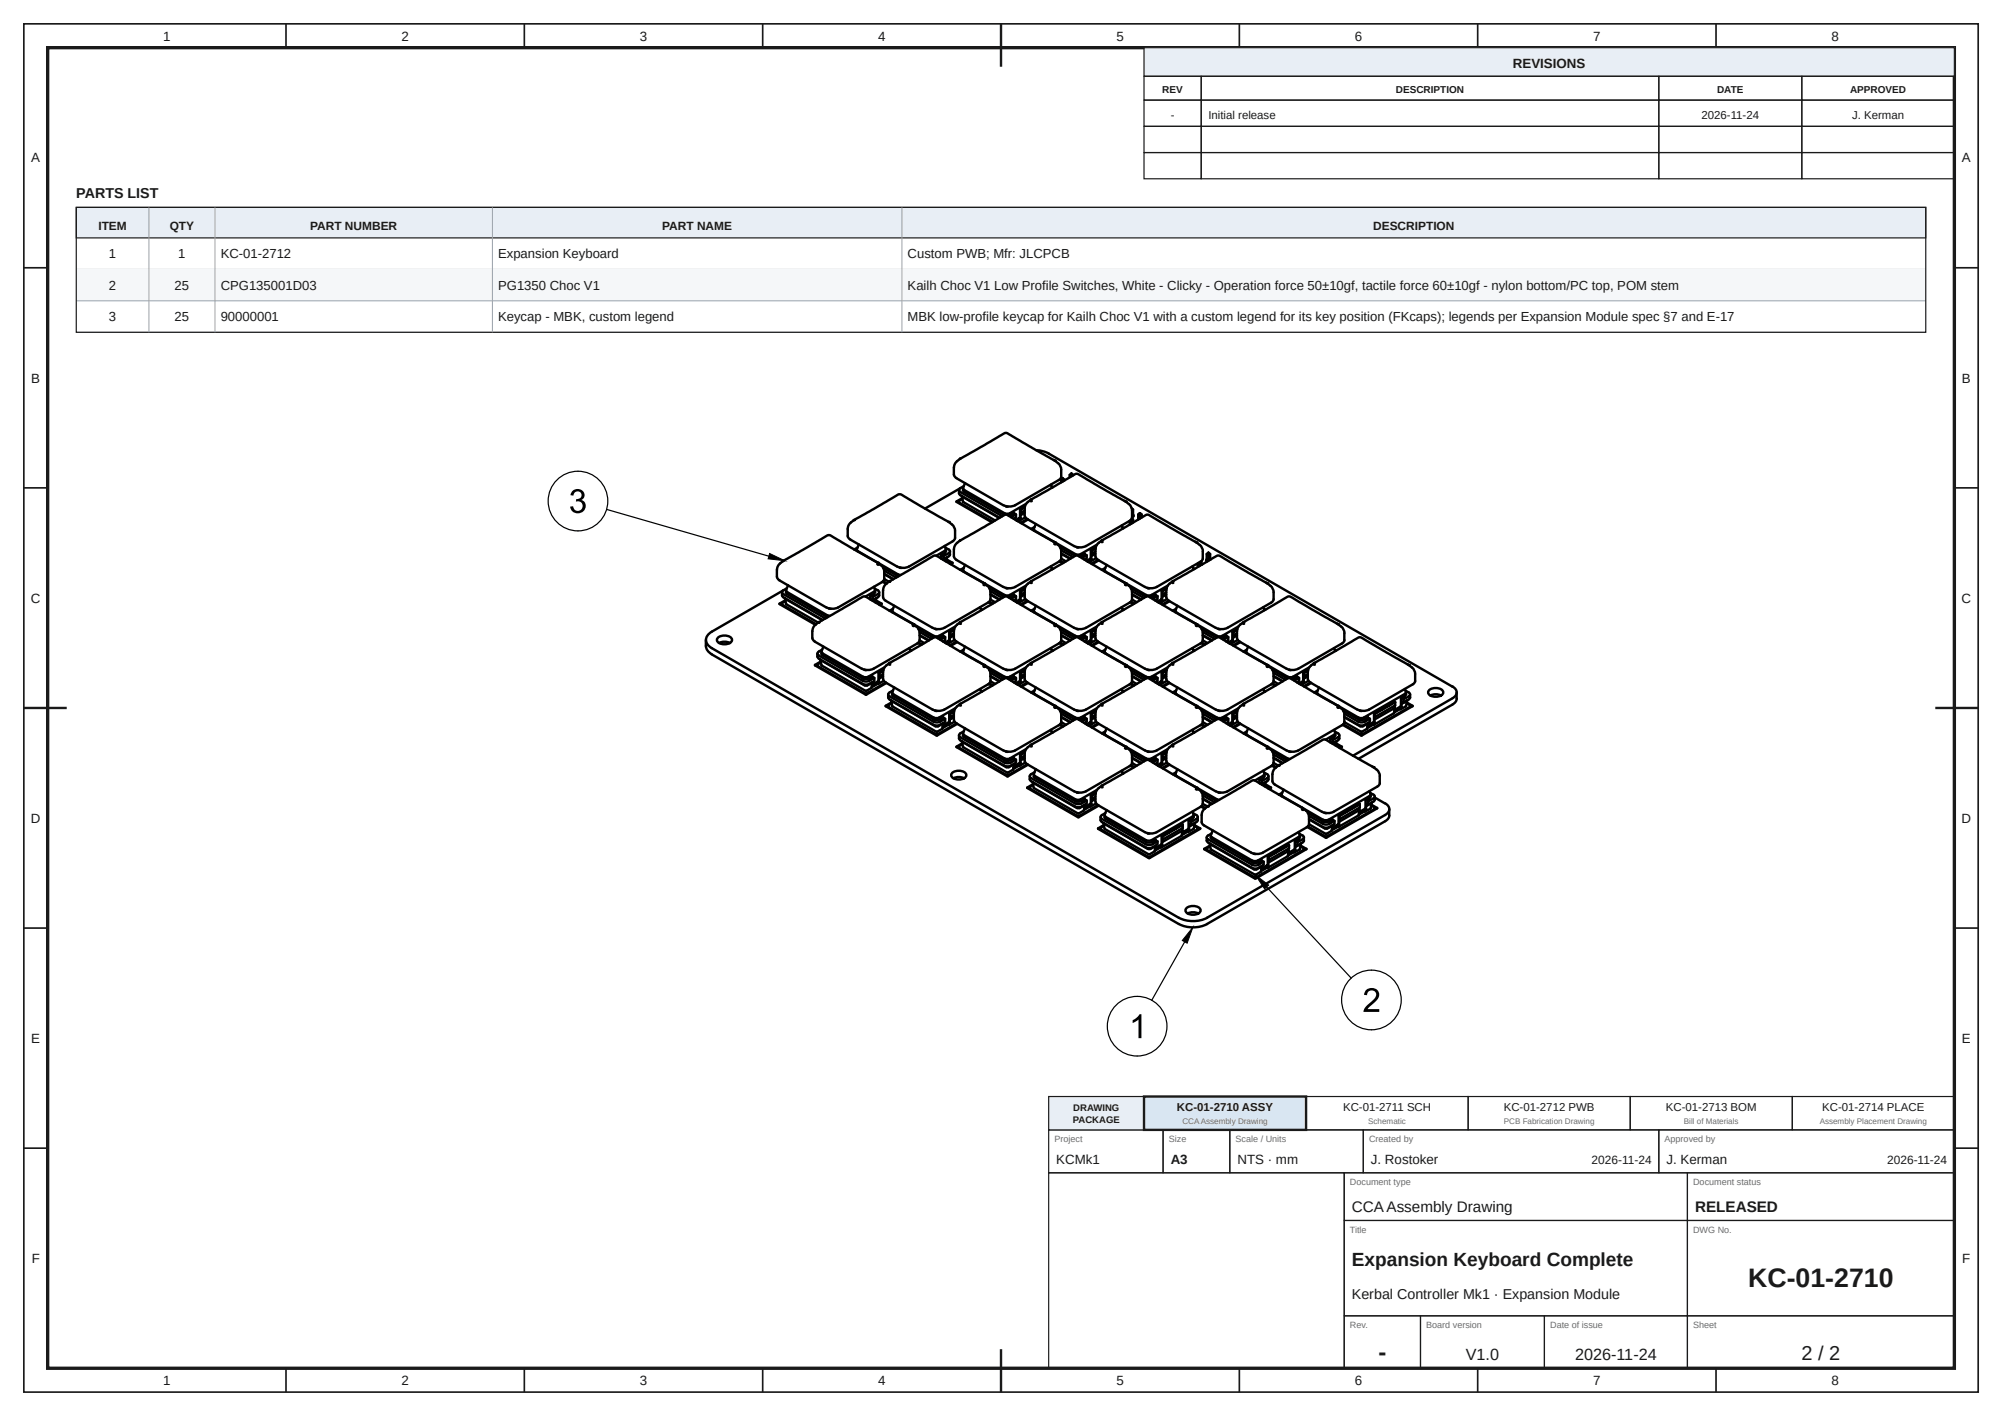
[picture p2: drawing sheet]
<svg xmlns="http://www.w3.org/2000/svg" width="420mm" height="297mm" viewBox="0 0 420 297" stroke-linecap="round" stroke-linejoin="round" font-family="sans-serif">
<defs><g id="words">
<text font-size="5.6" fill="#1a1a1a" x="366.7" y="270">KC-01-2710</text>
<text font-size="5" fill="#1a1a1a" x="289.2" y="285.2">-</text>
<text font-size="4.2" fill="#1a1a1a" x="377.9" y="285.2">2 / 2</text>
<text font-size="4" fill="#1a1a1a" x="283.6" y="265.5">Expansion Keyboard Complete</text>
<g font-size="3.4" fill="#1a1a1a">
<text x="307.5" y="285.2">V1.0</text>
<text x="330.4" y="285.2">2026-11-24</text>
</g>
<g font-size="3.2" fill="#1a1a1a">
<text x="283.6" y="254.2">CCAAssembly Drawing</text>
<text x="355.6" y="254.2">RELEASED</text>
</g>
<g font-size="3" fill="#1a1a1a">
<text x="16" y="41.5">PARTS LIST</text>
<text x="283.6" y="272.5">Kerbal Controller Mk1 · Expansion Module</text>
</g>
<g font-size="2.8" fill="#1a1a1a">
<text x="34.2" y="8.6">1</text>
<text x="84.2" y="8.6">2</text>
<text x="134.2" y="8.6">3</text>
<text x="184.2" y="8.6">4</text>
<text x="234.2" y="8.6">5</text>
<text x="284.2" y="8.6">6</text>
<text x="334.2" y="8.6">7</text>
<text x="384.2" y="8.6">8</text>
<text x="317.4" y="14.3">REVISIONS</text>
<text x="6.6" y="34.1">A</text>
<text x="411.6" y="34.1">A</text>
<text x="6.6" y="80.2">B</text>
<text x="411.6" y="80.2">B</text>
<text x="6.5" y="126.4">C</text>
<text x="411.5" y="126.4">C</text>
<text x="6.5" y="172.6">D</text>
<text x="411.5" y="172.6">D</text>
<text x="6.6" y="218.7">E</text>
<text x="411.6" y="218.7">E</text>
<text x="221.6" y="244.2">KCMk1</text>
<text x="245.6" y="244.2">A3</text>
<text x="259.6" y="244.2">NTS · mm</text>
<text x="287.6" y="244.2">J. Rostoker</text>
<text x="349.6" y="244.2">J. Kerman</text>
<text x="6.6" y="264.9">F</text>
<text x="411.6" y="264.9">F</text>
<text x="34.2" y="290.6">1</text>
<text x="84.2" y="290.6">2</text>
<text x="134.2" y="290.6">3</text>
<text x="184.2" y="290.6">4</text>
<text x="234.2" y="290.6">5</text>
<text x="284.2" y="290.6">6</text>
<text x="334.2" y="290.6">7</text>
<text x="384.2" y="290.6">8</text>
</g>
<g font-size="2.7" fill="#1a1a1a">
<text x="22.9" y="54.2">1</text>
<text x="37.4" y="54.2">1</text>
<text x="46.3" y="54.2">KC-01-2712</text>
<text x="104.5" y="54.2">Expansion Keyboard</text>
<text x="190.4" y="54.2">Custom PWB; Mfr: JLCPCB</text>
<text x="22.9" y="60.8">2</text>
<text x="36.6" y="60.8">25</text>
<text x="46.3" y="60.8">CPG135001D03</text>
<text x="104.5" y="60.8">PG1350 Choc V1</text>
<text x="190.4" y="60.8">Kailh Choc V1 Low Profile Switches, White - Clicky - Operation force 50±10gf, tactile force 60±10gf - nylon bottom/PC top, POM stem</text>
<text x="22.9" y="67.4">3</text>
<text x="36.6" y="67.4">25</text>
<text x="46.3" y="67.4">90000001</text>
<text x="104.5" y="67.4">Keycap - MBK, custom legend</text>
<text x="190.4" y="67.4">MBK low-profile keycap for Kailh Choc V1 with a custom legend for its key position (FKcaps); legends per Expansion Module spec §7 and E-17</text>
</g>
<g font-size="2.5" fill="#1a1a1a">
<text x="20.6" y="48.3">ITEM</text>
<text x="35.6" y="48.3">QTY</text>
<text x="65.1" y="48.3">PART NUMBER</text>
<text x="138.9" y="48.3">PART NAME</text>
<text x="288.1" y="48.3">DESCRIPTION</text>
<text x="333.9" y="244.2">2026-11-24</text>
<text x="395.9" y="244.2">2026-11-24</text>
</g>
<g font-size="2.4" fill="#1a1a1a">
<text x="245.6" y="24.9">-</text>
<text x="253.5" y="24.9">Initial release</text>
<text x="357" y="24.9">2026-11-24</text>
<text x="388.5" y="24.9">J. Kerman</text>
<text x="246.9" y="233">KC-01-2710 ASSY</text>
<text x="281.8" y="233">KC-01-2711 SCH</text>
<text x="315.5" y="233">KC-01-2712 PWB</text>
<text x="349.5" y="233">KC-01-2713 BOM</text>
<text x="382.3" y="233">KC-01-2714 PLACE</text>
</g>
<g font-size="2.1" fill="#1a1a1a">
<text x="243.8" y="19.6">REV</text>
<text x="292.8" y="19.6">DESCRIPTION</text>
<text x="360.2" y="19.6">DATE</text>
<text x="388.1" y="19.6">APPROVED</text>
</g>
<g font-size="2" fill="#1a1a1a">
<text x="225.2" y="233">DRAWING</text>
<text x="225.1" y="235.6">PACKAGE</text>
</g>
<g font-size="1.9" fill="#6b6b6b">
<text x="221.2" y="239.6">Project</text>
<text x="245.2" y="239.6">Size</text>
<text x="259.2" y="239.6">Scale / Units</text>
<text x="287.2" y="239.6">Created by</text>
<text x="349.2" y="239.6">Approved by</text>
<text x="283.2" y="248.6">Document type</text>
<text x="355.2" y="248.6">Document status</text>
<text x="283.2" y="258.6">Title</text>
<text x="355.2" y="258.6">DWG No.</text>
<text x="283.2" y="278.6">Rev.</text>
<text x="299.2" y="278.6">Board version</text>
<text x="325.2" y="278.6">Date of issue</text>
<text x="355.2" y="278.6">Sheet</text>
</g>
<g font-size="1.7" fill="#6b6b6b">
<text x="248" y="235.7">CCAAssembly Drawing</text>
<text x="287" y="235.7">Schematic</text>
<text x="315.5" y="235.7">PCB Fabrication Drawing</text>
<text x="353.2" y="235.7">Bill of Materials</text>
<text x="381.7" y="235.7">Assembly Placement Drawing</text>
</g>
</g></defs>
<g fill="none" stroke="#1a1a1a" stroke-width=".35">
<path d="M5 5h410v287h-410zM60 5v5M110 5v5M160 5v5M210 5v5M260 5v5M310 5v5M360 5v5M5 56.2h5M410 56.2h5M5 102.3h5M410 102.3h5"/>
<path d="M5 148.5h5M410 148.5h5M5 194.7h5M410 194.7h5M5 240.8h5M410 240.8h5M60 287v5M110 287v5M160 287v5M210 287v5M260 287v5M310 287v5"/>
<path d="M360 287v5"/>
</g>
<path d="M10 10h400v277h-400z" fill="none" stroke="#1a1a1a" stroke-width=".7" stroke-linecap="butt"/>
<path d="M210 5v9M5 148.5h9M406 148.5h9M210 283v9" fill="none" stroke="#1a1a1a" stroke-width=".5"/>
<path d="M240 10h170v6h-170z" fill="#e8eef5"/>
<g fill="none" stroke="#1a1a1a" stroke-width=".25">
<path d="M240 10h170v6h-170zM240 16h12v5h-12zM252 16h96v5h-96zM348 16h30v5h-30zM378 16h32v5h-32zM240 21h12v5.5h-12zM240 26.5h12v5.5h-12zM240 32h12v5.5h-12zM252 21h96v5.5h-96zM252 26.5h96v5.5h-96zM252 32h96v5.5h-96zM348 21h30v5.5h-30z"/>
<path d="M348 26.5h30v5.5h-30zM348 32h30v5.5h-30zM378 21h32v5.5h-32zM378 26.5h32v5.5h-32zM378 32h32v5.5h-32zM220 237h24v9h-24zM244 237h14v9h-14zM258 237h28v9h-28zM286 237h62v9h-62zM348 237h62v9h-62zM220 246h62v41h-62zM282 246h72v10h-72z"/>
<path d="M282 256h72v20h-72zM354 246h56v10h-56zM354 256h56v20h-56zM282 276h16v11h-16zM298 276h26v11h-26zM324 276h30v11h-30zM354 276h56v11h-56z"/>
</g>
<path d="M220 230h20v7h-20z" fill="#e8eef5"/>
<path d="M220 230h20v7h-20z" fill="none" stroke="#1a1a1a" stroke-width=".25"/>
<path d="M240 230h34v7h-34z" fill="#d9e6f2"/>
<path d="M240 230h34v7h-34z" fill="none" stroke="#1a1a1a" stroke-width=".5"/>
<path d="M274 230h34v7h-34zM308 230h34v7h-34zM342 230h34v7h-34zM376 230h34v7h-34z" fill="none" stroke="#1a1a1a" stroke-width=".25"/>
<path d="M16 43.5h388v6.4h-388z" fill="#e8eef5"/>
<path d="M16 43.5h388v6.4h-388z" fill="none" stroke="#1a1a1a" stroke-width=".25"/>
<path d="M16 56.5h388" fill="none" stroke="#9aa3ad" stroke-width=".21"/>
<path d="M16 56.5h388v6.6h-388z" fill="#f5f7f9"/>
<path d="M31.2 43.5v26.2M45.1 43.5v26.2M103.3 43.5v26.2M189.2 43.5v26.2M16 63.1h388M16 69.7h388" fill="none" stroke="#9aa3ad" stroke-width=".21"/>
<path d="M16 43.5h388v26.2h-388z" fill="none" stroke="#1a1a1a" stroke-width=".25"/>
<g fill="#000">
<path d="M120.2 102.9a1.38 1.38 0 0 1 1.8-.1 1.38 1.38 0 0 1 .3 1.8l-.4 .3a1.49 1.49 0 0 1 .9 1.9 1.49 1.49 0 0 1-1.9 .9l-.6-.2-.5-.7-.2-.5 .6-.1a1.01 1.01 0 0 0 1.2 .9 1.01 1.01 0 0 0 .8-1.3 1.01 1.01 0 0 0-1.4-.6l.1-.5a.86 .86 0 0 0 1.1-.7 .86 .86 0 0 0-.9-1 .86 .86 0 0 0-.8 1l-.6-.1zM161.5 116.1l3.2 1.5-3.6-.4zM250.3 194.5l-1.3 3.3-1-.5zM263.3 183.5l2.8 2.1-.8 .9zM237.6 214l.9-.6 .6-.7h.4v5.1h-.7v-4l-1.2 .8zM286.6 207.6a1.55 1.55 0 0 1 2-.2 1.55 1.55 0 0 1 .6 1.8l-.6 .8-1.7 1.7h2.4v.6h-3.3a3.3 3.3 0 0 1 1.7-2.2 1.48 1.48 0 0 0 .7-2.1 .99 .99 0 0 0-1-.2 .99 .99 0 0 0-.6 .9h-.6l.1-.6z"/>
<circle cx="201.5" cy="96.2" r=".25"/>
<circle cx="221.2" cy="96.6" r=".25"/>
<circle cx="221.3" cy="96.6" r=".25"/>
<circle cx="164.4" cy="117.6" r=".25"/>
<circle cx="179.2" cy="109.1" r=".25"/>
<circle cx="179.2" cy="109" r=".25"/>
<circle cx="184" cy="118.4" r=".25"/>
<circle cx="184.1" cy="118" r=".25"/>
<circle cx="184.2" cy="118.1" r=".25"/>
<circle cx="184.2" cy="118.4" r=".25"/>
<circle cx="199" cy="109.5" r=".25"/>
<circle cx="201.5" cy="113.3" r=".25"/>
<circle cx="216.2" cy="105.1" r=".25"/>
<circle cx="216.3" cy="104.8" r=".25"/>
<circle cx="216.4" cy="104.8" r=".25"/>
<circle cx="221.2" cy="114.1" r=".25"/>
<circle cx="221.2" cy="113.7" r=".25"/>
<circle cx="221.3" cy="113.8" r=".25"/>
<circle cx="221.3" cy="114.2" r=".25"/>
<circle cx="231.1" cy="113.7" r=".25"/>
<circle cx="231.1" cy="113.4" r=".25"/>
<circle cx="231.2" cy="113.3" r=".25"/>
<circle cx="236.1" cy="105.2" r=".25"/>
<circle cx="236.2" cy="105.2" r=".25"/>
<circle cx="251" cy="113.7" r=".25"/>
<circle cx="251" cy="113.8" r=".25"/>
<circle cx="171.7" cy="130.6" r=".25"/>
<circle cx="171.7" cy="130.5" r=".25"/>
<circle cx="171.8" cy="130.5" r=".25"/>
<circle cx="186.5" cy="122" r=".25"/>
<circle cx="186.5" cy="139.4" r=".25"/>
<circle cx="186.6" cy="139.1" r=".25"/>
<circle cx="186.6" cy="121.9" r=".25"/>
<circle cx="186.7" cy="139" r=".25"/>
<circle cx="191.5" cy="131.2" r=".25"/>
<circle cx="191.5" cy="130.9" r=".25"/>
<circle cx="191.6" cy="131.3" r=".25"/>
<circle cx="191.6" cy="130.9" r=".25"/>
<circle cx="201.4" cy="130.8" r=".25"/>
<circle cx="201.5" cy="130.5" r=".25"/>
<circle cx="206.3" cy="139.8" r=".25"/>
<circle cx="206.3" cy="122.7" r=".25"/>
<circle cx="206.4" cy="122.3" r=".25"/>
<circle cx="206.4" cy="139.4" r=".25"/>
<circle cx="206.5" cy="139.9" r=".25"/>
<circle cx="206.5" cy="122.7" r=".25"/>
<circle cx="206.5" cy="122.4" r=".25"/>
<circle cx="206.5" cy="139.5" r=".25"/>
<circle cx="216.2" cy="139.4" r=".25"/>
<circle cx="216.2" cy="122.3" r=".25"/>
<circle cx="216.3" cy="139.1" r=".25"/>
<circle cx="216.3" cy="121.9" r=".25"/>
<circle cx="216.4" cy="139" r=".25"/>
<circle cx="221.2" cy="131.2" r=".25"/>
<circle cx="221.2" cy="130.9" r=".25"/>
<circle cx="221.3" cy="131.3" r=".25"/>
<circle cx="221.3" cy="130.9" r=".25"/>
<circle cx="231.1" cy="130.8" r=".25"/>
<circle cx="231.1" cy="130.5" r=".25"/>
<circle cx="231.2" cy="130.5" r=".25"/>
<circle cx="236" cy="122.7" r=".25"/>
<circle cx="236" cy="139.8" r=".25"/>
<circle cx="236.1" cy="139.4" r=".25"/>
<circle cx="236.1" cy="122.3" r=".25"/>
<circle cx="236.2" cy="139.9" r=".25"/>
<circle cx="236.2" cy="122.7" r=".25"/>
<circle cx="236.2" cy="139.5" r=".25"/>
<circle cx="236.2" cy="122.4" r=".25"/>
<circle cx="245.9" cy="122.3" r=".25"/>
<circle cx="245.9" cy="139.4" r=".25"/>
<circle cx="246" cy="121.9" r=".25"/>
<circle cx="246" cy="139.1" r=".25"/>
<circle cx="246.1" cy="139" r=".25"/>
<circle cx="250.9" cy="131.2" r=".25"/>
<circle cx="251" cy="130.9" r=".25"/>
<circle cx="251" cy="131.3" r=".25"/>
<circle cx="260.8" cy="130.8" r=".25"/>
<circle cx="260.8" cy="130.5" r=".25"/>
<circle cx="265.7" cy="139.8" r=".25"/>
<circle cx="265.8" cy="139.4" r=".25"/>
<circle cx="265.8" cy="122.3" r=".25"/>
<circle cx="265.8" cy="139.9" r=".25"/>
<circle cx="265.9" cy="139.5" r=".25"/>
<circle cx="265.9" cy="122.4" r=".25"/>
<circle cx="275.6" cy="139.4" r=".25"/>
<circle cx="275.7" cy="139.1" r=".25"/>
<circle cx="275.8" cy="139" r=".25"/>
<circle cx="280.7" cy="130.9" r=".25"/>
<circle cx="295.5" cy="139.4" r=".25"/>
<circle cx="295.6" cy="139.5" r=".25"/>
<circle cx="201.4" cy="148" r=".25"/>
<circle cx="201.5" cy="147.6" r=".25"/>
<circle cx="216.2" cy="156.6" r=".25"/>
<circle cx="216.3" cy="156.2" r=".25"/>
<circle cx="216.4" cy="156.2" r=".25"/>
<circle cx="221.2" cy="148.4" r=".25"/>
<circle cx="221.2" cy="148" r=".25"/>
<circle cx="221.3" cy="148.1" r=".25"/>
<circle cx="221.3" cy="148.5" r=".25"/>
<circle cx="231.1" cy="148" r=".25"/>
<circle cx="231.1" cy="147.7" r=".25"/>
<circle cx="231.2" cy="147.6" r=".25"/>
<circle cx="236" cy="156.9" r=".25"/>
<circle cx="236.1" cy="156.6" r=".25"/>
<circle cx="236.2" cy="157" r=".25"/>
<circle cx="236.2" cy="156.6" r=".25"/>
<circle cx="245.9" cy="156.6" r=".25"/>
<circle cx="246" cy="156.2" r=".25"/>
<circle cx="246.1" cy="156.2" r=".25"/>
<circle cx="250.9" cy="148.4" r=".25"/>
<circle cx="251" cy="148" r=".25"/>
<circle cx="251" cy="148.1" r=".25"/>
<circle cx="251" cy="148.5" r=".25"/>
<circle cx="260.8" cy="148" r=".25"/>
<circle cx="260.8" cy="147.7" r=".25"/>
<circle cx="265.7" cy="156.9" r=".25"/>
<circle cx="265.8" cy="156.6" r=".25"/>
<circle cx="265.8" cy="157" r=".25"/>
<circle cx="265.9" cy="156.6" r=".25"/>
<circle cx="280.6" cy="148.4" r=".25"/>
<circle cx="280.7" cy="148" r=".25"/>
<circle cx="280.7" cy="148.1" r=".25"/>
<circle cx="280.7" cy="148.5" r=".25"/>
<circle cx="231.1" cy="165.1" r=".25"/>
<circle cx="231.1" cy="164.8" r=".25"/>
<circle cx="250.9" cy="165.5" r=".25"/>
<circle cx="251" cy="165.2" r=".25"/>
<circle cx="251" cy="165.6" r=".25"/>
<circle cx="253.3" cy="169.2" r=".25"/>
<circle cx="253.4" cy="169.1" r=".25"/>
<circle cx="268.2" cy="160.6" r=".25"/>
<circle cx="268.3" cy="160.5" r=".25"/>
<circle cx="273.1" cy="169.8" r=".25"/>
<circle cx="273.2" cy="169.5" r=".25"/>
<circle cx="273.3" cy="169.9" r=".25"/>
<circle cx="288.1" cy="160.9" r=".25"/>
</g>
<g fill="none" stroke="#000" stroke-width=".51">
<path d="M200.1 98.1v1.5M200.1 99.6l.5 .7M200.8 96.7l.6-.5 6.5-3.6a10.6 10.6 0 0 1 3.2-1.8l9.3 5.4a4.3 4.3 0 0 1 2.2 1.9v.4M200.8 96.7a1.75 1.75 0 0 0-.7 1.4M217.4 94.4l1.1 .2 1.5 .5 84.7 48.9a1.27 1.27 0 0 1 .9 1.2 1.27 1.27 0 0 1-.9 1.2M222.6 98.5v1.5l-.2 .5-9.4 5.5M224.7 99.4h.2zM224.7 99.4l-.3 .2M224.8 99.4v.4l-.4-.2v.5M224.9 99.4l.2 .2M225.1 99.7l-.3 .2M163.7 118.2a2.58 2.58 0 0 0-.7 2.8l.5 .7"/>
<path d="M164.3 117.7h.1M164.3 117.7l-.6 .5M164.3 117.7l9.5-5.5a11.8 11.8 0 0 1 3.5 1.9l6 3.5a4.3 4.3 0 0 1 2.2 1.9 2.67 2.67 0 0 1-.2 2.4l-.3 .2M178.5 109.6l.7-.6 9.2-5.2 .5-.1 10.1 5.8 .7 .5M178.5 109.6a1.75 1.75 0 0 0-.7 1.4v1.4l.3 .5 10.1 5.9a2.84 2.84 0 0 0 2.5 0l9.2-5.2 .4-.5 .1-1.7M179.2 115.2h.1M179.7 115.3v.3M179.9 114.8l-.7 .4M180.2 114.2l-.4 1 .2 .4 8.5 4.9M185.3 119.1l3.1 1.8M185.5 119.7l2.5 1.5M188.8 119.1h.4"/>
<path d="M197.4 116.4v.7M197.5 117.2v-.1l.4 .2M197.9 116.7v.6l1.1-.6M198.2 114.5l.2 .6M198.2 115.9l-.8 .5 .5 .3 1.1-.6M198.3 114.9l.7 .3M198.4 115.1l-.2 .4-1.8 1.1M198.5 115.2v.4l-.3 .3M198.6 117.5l.9 .6-.2 .1M198.6 117l-.7 .4M198.6 117l.1-.1-.2 .9M198.6 117.3l1.2 .7"/>
<path d="M199 109.5h.1M199 115.2l.3 .4-.3 .5M199.3 115.7v.6M199.3 116.3l-.3 .4M199.7 110a1.74 1.74 0 0 1 .7 1.4M199.8 118.1l-.4 .2M199.8 118v.1M200.1 115.2v1.5M200.1 116.7l.5 .7M200.6 117.4l9.9 5.7M200.6 100.3l9.9 5.7M200.8 113.9l.6-.5 9.5-5.5 .5 .2 9 5.2a4.3 4.3 0 0 1 2.2 2v.4"/>
<path d="M200.8 113.9a1.75 1.75 0 0 0-.7 1.3M201.2 103.4l.3 .5M201.2 102.8v.7M201.4 102.5l-7.3 4.2M201.5 103.2l8.8 5.1M201.5 103.9l8.2 4.7M201.5 102.4l-.3 .4 .3 .4M201.5 119.5h.1M201.8 104.1l.3 1.2 6.7 3.9M201.8 104l.1 .2M201.9 104.5l-1.3 .7 7.5 4.4M201.9 104.2l7.7 4.4"/>
<path d="M201.9 104.7l-1 .5 7.4 4.2M202 102.4v.4l.3 .4M202 119.6v.2M202.1 102.3l.2 .4M202.1 119.4l.2 .5M202.2 102l-.7 .4M202.2 119.1l-.7 .4M202.2 119.9l8.6 4.9 .5 .1 .6-.1M202.2 103.2l8.5 4.8M202.2 102.8l8.5 4.8M202.5 101.3l-.5 1M202.5 118.5l-.5 1"/>
<path d="M210.5 106a2.72 2.72 0 0 0 2.5 0M210.8 107.6l.5 .2 .6-.2M211 106.2h.1M211.1 106.2l.3 .1M211.9 108.1l.7-.5 .5 .3-1 .6M211.9 108l-.3 .1M212.6 107.6h.1M212.7 108.8h.1M213.1 107.9v.7l-.4 .2M213.2 109.2l.9-.6v.2l-.7 .4M213.8 109v.1M214 108.9v.3"/>
<path d="M214 108.6h.1M214.1 106.8l-.1 1.8-.9 .5M214.1 108.1l-.1 .5M214.2 106.9v.6M215 107.1l-.9 .4v.6l.9-.5M215 106.3l-.9 .5 .1 .1 .8-.5M215.1 108.5l-1.6 .8M215.3 105.7l-3.4 1.9M215.5 108.9l-1.4 .8M215.6 105.3l.7-.5 6.4-3.7a10.9 10.9 0 0 1 3.3-1.7l9 5.2a6.2 6.2 0 0 1 2.3 1.7 4.9 4.9 0 0 1 .1 2.5l-.4 .5-9.2 5.2a2.84 2.84 0 0 1-2.5 0l-9.8-5.6M215.6 105.3a1.74 1.74 0 0 0-.6 1.4v1.7l.5 .4M215.7 109l-1.4 .8"/>
<path d="M216.3 111h.1M216.9 111v.3M217 110.5l-.7 .5M217.1 111.3l8.8 5 .8-.1 3.4-1.9M217.3 109.9l-.4 1 .2 .4M220.4 101.7l.3 .6M220.4 118.8l.3 .6M220.6 102l.3 .2M220.6 119.1l.3 .2M222.3 117.7l.6 .4M222.4 114.8l3.1 1.8M222.4 117.6l.7 .4"/>
<path d="M222.6 115.4l2.5 1.5M222.6 115.7v1.4l-.2 .5-9.4 5.5M222.6 117.2l1 .5M222.6 116.1l2 1.1M222.6 116.2l1.9 1M222.9 100.4h.2zM222.9 100.4l-.3 .2M223 100.5v.4l-.4-.3v.6M223.1 100.4l.2 .2M223.3 100.8v-.2l-.3 .4M225.9 114.8h.4M226.4 116.7l1.1-.5 .5 .3-1 .5"/>
<path d="M227.5 116.2h.1M227.6 117.4h.1M228 116.5v.6l-.5 .3M228.1 117.7l.9-.5v.2l-.8 .4M228.7 117.5v.2M228.8 117.1l.2 .1M228.9 117.5l-.1 .2M228.9 115.4l-.1 1.7-.9 .5M229 116.6l-.1 .6M229 115.5v.6M229.8 115.7l-.8 .4v.5l.8-.4M229.9 114.8l-1 .6 .1 .1 .8-.5"/>
<path d="M229.9 117.1l-1.5 .8M230.3 117.4l9.9 5.7M230.5 117.5l-1.4 .8M231.2 119.5h.1M231.7 119.6v.2M231.8 119.4l.2 .5M231.9 119.1l-.7 .4M231.9 119.9l8.5 4.9M232.2 118.5l-.5 1M235.3 110.2l.3 .6M235.5 110.6l.3 .2M235.6 110.8h.1"/>
<path d="M237 109.3v.7M237.3 108.9v.3l-.1-.1M237.4 106.6l.3 .3M237.4 108.7l.3 .2M237.5 107l.2-.1v1.5M237.7 109.6v-.7l-.4 .3v.6M237.7 108l.1 .2-.3 .2M239.1 107.7h.1zM239.1 107.7l-.3 .2M239.1 107.7v.4l-.3-.2v1.1M239.2 107.7l.3 .2M239.5 108.6v-.7l-.4 .2v.7"/>
<path d="M250.2 118.8l.2 .6M250.3 119.1l.3 .2M250.4 119.4h.1M251.4 118.1v.7M251.4 118.3l-.2 .3 .3 .2M251.7 117.9v.8M251.8 117.8l-9.1 5.3M252.1 117.7v.8M252.1 118.3l.1 .1M252.3 115.7v1.4M252.3 117.1l-.5 .7M252.3 115.7a2.96 2.96 0 0 0-1.9-2.2l-9.6-5.6-.5 .2-8.6 4.9a3.7 3.7 0 0 0-1.8 1.8 2.67 2.67 0 0 0 .2 2.4l.2 .2-1.3 .8"/>
<path d="M253.2 117.3l-.2 .2 .3 .3M253.4 116h.2zM253.4 116l-.3 .2M253.5 116v.4l-.4-.2v1.5M253.6 116l.3 .2M253.9 117.4v-1.2l-.4 .2v1.2M253.9 117.3l.1 .1M148.1 134.2v1.3M148.1 135.5a2.03 2.03 0 0 0 1.2 1.7M149.3 135.9l98 56.6M149.3 137.2l98 56.6M149.3 132.5a1.82 1.82 0 0 0-1.2 1.7 1.82 1.82 0 0 0 1.2 1.7"/>
<path d="M150.6 133.8a2.08 2.08 0 0 1 3 .3 1.38 1.38 0 0 1-1.9 1 1.22 1.22 0 0 1-1.3-1zM150.9 134.9a2.49 2.49 0 0 1 2.2 0M163.5 121.7l9.9 5.7M164.1 124.2v.8l.3 .3M164.2 123.9l-14.9 8.6M164.3 124.6l8.9 5.1M164.3 125.3l8.3 4.7M164.4 123.8l-.3 .4 .3 .4M164.7 125.5l.3 1.2M164.7 125.5l.1 .1M164.7 125.9l-1.2 .7 7.5 4.4M164.8 125.6l7.7 4.5"/>
<path d="M164.8 126.1l-1 .6 7.4 4.2M164.9 123.9l.1 .5 .1 .2M164.9 123.7l.2 .5M164.9 126.7l6.7 3.9M165.1 123.4l-.8 .4M165.1 124.6l8.5 4.9M165.1 124.2l8.5 4.9M165.3 122.8l-.4 1M170.4 132.4v1.5M170.4 132.4a2.85 2.85 0 0 1 1.9-2.2l5.9-3.4a10.6 10.6 0 0 1 3.2-1.7l9.3 5.3a4.3 4.3 0 0 1 2.2 2 2.67 2.67 0 0 1-.2 2.4l-9.4 5.5M170.4 133.8l.5 .8 9.9 5.7a2.89 2.89 0 0 0 2.5-.1M171.5 137.1v.6"/>
<path d="M171.5 137.7l.3 .5 9.2 5.2a1.56 1.56 0 0 0 1.4 0M172.1 138.3l.2 1.2M172.1 138.3l.1 .1M172.2 138.8l-1.3 .7 10.7 6.2 4.4-2.4M172.2 138.5l9.2 5.3h.5l1.1-.7M172.2 139l-1 .5 10.5 6 4.1-2.3M172.3 136.7l.2 .8 8.6 4.8 .5 .2 .6-.2M172.3 139.5l.1 .1M172.4 136.6l.1 .5 8.6 4.8 .5 .2 .6-.2M172.4 139.6l9.3 5.3 1.1-.6 .2-1.1v.4l1.3-.7 .1-1.8M172.5 136.3l-.9 .6v.4l.2 .2 9.2 5.3a1.66 1.66 0 0 0 1.4 0M172.7 135.6l-.4 1"/>
<path d="M173.4 127.4a2.72 2.72 0 0 0 2.4 0M173.6 129.1l.5 .1M173.9 127.6l.4 .1M182.6 125l-.1 .7M182.7 125.8v-.1l.4 .2M183 126l.8-.5-.1 .9M183.3 123.1l.3 .6-.1 .3-1.9 1.1M183.5 123.4l.9 .6v.4l-1.3 .8-.5-.2 .9-.7 .1-.5M183.7 126.1l1 .6-.3 .1M183.7 125.9l1.2 .7M184.4 124.2v.8l-.3 .3-1 .6v-.7M184.9 126.7l-.3 .2"/>
<path d="M185 126.6v.1M185 122.1l-9.2 5.3M185.1 122l.8 .5M185.2 123.8v1.5M185.3 125.3l.5 .7 9.8 5.7a2.84 2.84 0 0 0 2.5 0M185.3 121.9l.8 .5M185.5 121.5l1 .5M185.5 120.3l1.9 1.2M185.5 120.4l1.9 1.1M185.6 140l-3.4 1.9M185.9 139.6l.7-.6 9.2-5.2 .5-.1 10.1 5.8 .7 .5M185.9 122.4l.7-.5 9.5-5.4 .8 .3 9 5.2a4 4 0 0 1 1.8 1.8 2.67 2.67 0 0 1-.1 2.4l-9.5 5.5"/>
<path d="M185.9 139.6a1.74 1.74 0 0 0-.6 1.4M185.9 122.4a1.74 1.74 0 0 0-.6 1.4M186.6 128.1h.1M186.7 121.9h.1M187.2 128.1v.3M187.3 127.7l-.7 .4M187.4 128.5l8.8 5 .8-.1 3.4-2M187.6 127.1l-.4 .9 .2 .4M188.5 120.5l.4 .1M190.8 135.9l.2 .7M190.9 136.3l.3 .2M192.6 134.9l.6 .4"/>
<path d="M192.7 131.9l3.1 1.8M192.7 134.8l.7 .4M192.9 132.5l2.5 1.5M192.9 134.3l1 .6M192.9 133.2l2 1.1M192.9 133.3l1.9 1.1M196.2 131.9l.4 .1M197 133.8l.8-.5 .5 .3-1 .6M197 133.8l-.3 .1M197.8 133.3l.1 .1M197.9 134.5v.1M198.3 133.6v.7l-.5 .2"/>
<path d="M198.4 134.9l.9-.6v.2l-.8 .5M199 134.7v.1M199.1 134.3h.2M199.2 134.6l-.1 .3M199.2 132.5l-.1 1.8-.9 .5M199.3 133.8l-.1 .5M199.3 132.6v.6M200.1 132.8l-.8 .4v.6l.8-.5M200.1 132.4v1.5M200.1 133.8l.5 .8-1.3 .8M200.2 131.9l-1 .6 .1 .1 .8-.5M200.2 134.2l-1.5 .8"/>
<path d="M200.6 134.6l9.9 5.7M200.8 131l.6-.5 6.5-3.7a10.6 10.6 0 0 1 3.2-1.7l9.3 5.3a4.3 4.3 0 0 1 2.2 2 2.67 2.67 0 0 1-.2 2.4l-9.4 5.5M200.8 131a1.75 1.75 0 0 0-.7 1.4M200.8 134.7l-1.4 .8M201.5 136.7h.1M202 136.7v.3M202.1 136.6l.2 .4M202.2 136.3l-.7 .4M202.2 137.1l8.6 4.8 .5 .2 .6-.2M202.5 135.6l-.5 1M205.6 127.4l.2 .5M205.8 127.7l.3 .2"/>
<path d="M205.9 127.9v.1M207.4 126.3l.7 .4M207.6 123.4l3.1 1.8M207.6 126.2l.7 .4M207.8 125.7l1 .6M207.8 124l2.5 1.4M207.8 124.6l1.9 1.1M207.8 124.7l1.8 1.1M210.5 123.1a2.72 2.72 0 0 0 2.5 0M211 123.3l.4 .1M211.9 125.2l.7-.4 .5 .2-1 .6M211.9 125.2l-.3 .1"/>
<path d="M212.6 124.8h.1M212.7 125.9v.1M213.1 125v.7l-.4 .3M213.2 126.3l.9-.5v.1l-.7 .5M213.8 126.1v.2M214 126v.3M214 125.7l.1 .1M214.1 123.9l-.1 1.8-.9 .5M214.1 125.2l-.1 .5M214.2 124v.7M215 124.2l-.9 .4v.6l.9-.5M215 123.4l-.9 .5 .1 .1 .8-.4"/>
<path d="M215.1 125.7l-1.6 .8M215.3 122.8l-3.4 2M215.3 140l-3.4 1.9M215.5 126l-1.4 .8M215.6 122.4l.7-.5 6.4-3.6a10.9 10.9 0 0 1 3.3-1.8l9.3 5.4a4.3 4.3 0 0 1 2.1 1.9 2.67 2.67 0 0 1-.1 2.4l-9.5 5.5a2.84 2.84 0 0 1-2.5 0l-9.8-5.7M215.6 139.6l.7-.6 6.4-3.6a10.9 10.9 0 0 1 3.3-1.7l10.2 5.8 .6 .5M215.6 122.4a1.74 1.74 0 0 0-.6 1.4v1.7l.5 .5M215.6 139.6a1.74 1.74 0 0 0-.6 1.4v1.4M215.7 126.1l-1.4 .8M216.3 128.1h.1M216.4 121.9h.1M216.9 128.1v.3"/>
<path d="M217 127.7l-.7 .4M217.1 128.5l8.8 5 .8-.1 3.4-2M217.3 127.1l-.4 .9 .2 .4M220.4 135.9l.3 .7M220.6 136.3l.3 .2M222.3 134.9l.6 .4M222.4 131.9l3.1 1.8M222.4 134.8l.7 .4M222.6 132.5l2.5 1.5M222.6 133.2l2 1.1M222.6 134.3l1 .6M222.6 133.3l1.9 1.1"/>
<path d="M225.9 131.9l.4 .1M226.7 133.8l.8-.5 .5 .3-1 .6M226.7 133.8l-.3 .1M227.5 133.3l.1 .1M227.6 134.5v.1M228 133.6v.7l-.5 .2M228.1 134.9l.9-.6v.2l-.8 .5M228.7 134.7v.1M228.8 134.3h.2M228.9 134.6l-.1 .3M228.9 132.5l-.1 1.8-.9 .5M229 133.8l-.1 .5"/>
<path d="M229 132.6v.6M229.8 132.8l-.8 .4v.6l.8-.5M229.9 131.9l-1 .6 .1 .1 .8-.5M229.9 134.2l-1.5 .8M230.3 134.6l9.9 5.6a2.72 2.72 0 0 0 2.5 0l9.1-5.2M230.5 134.7l-1.4 .8M231.2 136.7h.1M231.7 136.7v.3M231.8 136.6l.2 .4M231.9 136.3l-.7 .4M231.9 137.1l8.5 4.8M232.2 135.6l-.5 1"/>
<path d="M235.3 127.4l.3 .5M235.5 127.7l.3 .2M235.6 127.9v.1M237.1 126.3l.7 .4M237.3 123.4l3.1 1.8M237.3 126.2l.7 .4M237.5 124l2.5 1.4M237.5 125.7l1 .6M237.5 124.6l1.9 1.1M237.5 124.7l1.8 1.1M240.2 123.1a2.72 2.72 0 0 0 2.5 0M240.7 123.3l.4 .1"/>
<path d="M241.3 125.3l1-.5 .5 .2-1 .6M242.3 124.8h.1M242.4 125.9v.1M242.8 125v.7l-.4 .3M242.9 126.3l.9-.5v.1l-.7 .5M243.5 126.1v.2M243.7 125.7l.1 .1M243.7 126l-.1 .3M243.8 123.9l-.1 1.8-.9 .5M243.8 125.2v.5M243.9 124v.7M244.7 124.2l-.9 .4v.6l.9-.5"/>
<path d="M244.7 123.4l-.9 .5 .1 .1 .8-.4M244.8 125.7l-1.6 .8M245 122.8l-3.4 2-.6 .1-.6-.1M245 140l-3.4 1.9-.6 .2-.6-.2M245.1 122.7l.9-.8 6.4-3.6a10.9 10.9 0 0 1 3.3-1.8l9.3 5.4a4.3 4.3 0 0 1 2.1 1.9 2.67 2.67 0 0 1-.1 2.4l-9.5 5.5a2.83 2.83 0 0 1-2.5 0l-10.1-5.9a2.66 2.66 0 0 1-.2-2.4zM245.2 126l-1.4 .8M245.3 139.6l.7-.5 6.4-3.7a10.9 10.9 0 0 1 3.3-1.7l10.2 5.8 .6 .5M245.4 139.6a1.75 1.75 0 0 0-.7 1.4v1.4M245.4 126.1l-1.4 .8M246 128.1h.1M246.1 121.9h.1M246.6 128.1v.3"/>
<path d="M246.7 127.7l-.7 .4M246.8 128.5l8.8 5 .8-.1 3.4-2M247 127.1l-.4 .9 .2 .4M250.2 135.9l.2 .6M250.3 136.3l.3 .2M250.4 136.5v.1M252 134.9l.6 .4M252.1 131.9l3.1 1.8M252.1 134.8l.7 .4M252.3 132.5l2.5 1.5M252.3 132.8v1.5M252.3 133.2l2 1.1"/>
<path d="M252.3 134.3l1 .6M252.3 133.3l1.9 1.1M252.3 134.3l-.5 .7M252.3 132.8a2.96 2.96 0 0 0-1.9-2.2l-9.6-5.5a10.6 10.6 0 0 0-3.2 1.7l-5.9 3.4a3.7 3.7 0 0 0-1.8 1.8 2.67 2.67 0 0 0 .2 2.3l.2 .3-1.3 .8M255.6 131.9h.1M255.7 131.9l.3 .1M256.4 133.8l.8-.5 .5 .3-1 .6M256.4 133.8l-.2 .1M257.2 133.3l.1 .1M257.7 133.6v.7l-.4 .3M257.8 134.9l.9-.6v.2l-.8 .5M258.4 134.7v.1"/>
<path d="M258.5 134.3h.2M258.5 134.6v.3M258.6 132.5l-.1 1.8-.9 .5M258.7 133.8l-.1 .5M258.8 132.6v.6M259.5 132.8l-.8 .4v.6l.8-.5M259.6 131.9l-1 .6 .2 .1 .7-.5M259.6 134.2l-1.5 .8M260.1 134.6l-1.4 .8M260.2 134.7l-1.4 .8M260.9 136.7h.1M260.9 130.5h.1"/>
<path d="M261.4 136.7v.3M261.4 136.6l.2 .5 8.8 4.9 .9-.1 3.4-1.9M261.6 136.3l-.7 .4M261.8 135.6l-.4 1M265 127.4l.3 .5M265.2 127.7l.3 .2M275 139.6l.7-.5 6.4-3.7a10.6 10.6 0 0 1 3.3-1.7l10.2 5.8 .6 .5M275 139.6a1.75 1.75 0 0 0-.6 1.4M279.9 135.9l.2 .7M280 136.3l.3 .2M282 132.8v1.5M282 134.3l-.5 .7-9.1 5.3a2.83 2.83 0 0 1-2.5-.1l-9.9-5.6"/>
<path d="M282 132.8a2.99 2.99 0 0 0-1.9-2.2l-9.6-5.5-.5 .1-8.6 5a3.7 3.7 0 0 0-1.8 1.8 2.67 2.67 0 0 0 .2 2.3l.2 .3M181.3 140.5h.4M182.2 142.3l.7-.4 .5 .3-1 .6M182.9 141.9h.1M183 143.6l.2 .1M183.2 143.8v-.1l1.2-.8v.2l-1.5 .7M183.4 142.2v.7l-1 .5M184.1 143.3v.1M184.3 143.2v.3M184.3 142.9h.1M184.4 142.3l-.1 .6M184.5 141.2v.6"/>
<path d="M185.2 141.4l-.8 .4v.5l.8-.4M185.2 141v1.4M185.3 142.4l.5 .7 9.8 5.7a2.84 2.84 0 0 0 2.5 0M185.3 140.5l-.9 .6 .1 .1 .8-.5M185.4 142.8l-2.5 1.4M186.3 146.3l.3 .4M186.3 145.7v.6M186.6 146.7l9.2 5.3a2.1 2.1 0 0 0 2.5-.6v-.6M186.9 146.9l.3 1.3 9.2 5.3h.3M186.9 146.9l.2 .1M187 147.3l-1.2 .8 10.6 6.2M187 147l9.3 5.3h.5"/>
<path d="M187 147.5l-.9 .6 10.4 6 4.1-2.4M187.2 145.3v.4M187.3 144.8l-.9 .6v.5l.2 .2 9.2 5.3a2.23 2.23 0 0 0 2.5-.6l-.5-.3a1.75 1.75 0 0 1-1.9 .4l-8.5-4.9-.2-.3M187.4 145.6l8.8 5 .8-.1 3.4-2M187.6 144.2l-.4 1 .2 .4M196.2 149.1h.4M197.8 150.5h.1M197.9 151.7l-1.1 .7M197.9 152.1l.1 .1M198 152.4v-.2l1.3-.7v.2l-1.5 .7M199 151.8v.2M199.1 151.4l.2 .1"/>
<path d="M199.2 151.7l-.1 .3M199.2 149.7l-.1 1.7-1.2 .7v-.4l-.2 1.2-1.1 .6M199.3 150.9l-.1 .5M199.3 149.7v.7M200.1 150l-.8 .3v.6l.8-.5M200.1 149.5v1.5M200.1 151l.5 .7M200.2 149.1l-1 .6h.1l.8-.4M200.2 151.4l-2.5 1.3M200.6 151.7l9.9 5.7M200.8 148.2l.6-.5 6.5-3.7a10.6 10.6 0 0 1 3.2-1.8l9.3 5.4a4.5 4.5 0 0 1 2.2 2 2.67 2.67 0 0 1-.2 2.3l-.3 .2M200.8 148.2a1.75 1.75 0 0 0-.7 1.3"/>
<path d="M200.8 151.8l-4.4 2.5M201.2 154.2v.8l.3 .3M201.5 155.3l9.2 5.3a2.13 2.13 0 0 0 2.4-.6v-.7M201.5 154.6l9.2 5.4M201.5 153.8l-.3 .4 .3 .4M201.8 155.5l.2 1.2M201.8 155.4l.1 .2M201.9 155.9l-1.3 .8 10.7 6.1 4.4-2.4M201.9 155.6l9.2 5.3h.6M201.9 156.1l-1 .6 10.5 6 4.1-2.4M202 153.9v.4M202 154.3l.3 .3"/>
<path d="M202 156.7l9.3 5.3h.2M202.1 153.7l.2 .5M202.2 153.4l-.7 .4M202.2 154.6l8.6 4.9 .5 .1 .6-.1M202.2 154.2l8.6 4.9 .5 .1 .6-.1M202.5 152.8l-.5 1M205.6 144.5l.2 .6M205.8 144.9l.3 .1M205.9 145.1h.1M207.1 140a1.75 1.75 0 0 1 .7 1.4v1.4l-.2 .5-9.5 5.5M207.4 143.5l.7 .3M207.6 140.5l3.1 1.8"/>
<path d="M207.6 143.3l.7 .4M207.8 142.9l1 .6M207.8 141.1l2.5 1.5M207.8 141.8l1.9 1.1M207.8 141.9l1.8 1M210.5 140.2a2.72 2.72 0 0 0 2.5 0M210.5 157.4a2.72 2.72 0 0 0 2.5 0M210.7 159.9a1.56 1.56 0 0 0 1.4 0M211 140.5h.4M211 157.6l.4 .1M211.9 142.3l.7-.4 .5 .3-1 .6M211.9 159.5l.7-.5 .5 .3-1 .7"/>
<path d="M211.9 142.3l-.3 .1M212.6 141.9h.1M212.6 159l.1 .1M212.7 143.1h.1M213.1 142.2v.7l-.4 .2M213.2 143.4l.9-.5v.2l-.7 .4M213.8 143.3v.1M214 143.2v.3M214 142.9h.1M214 160l.1 .1M214.1 141.1l-.1 1.8-.9 .5M214.1 158.2l-.1 1.8-1.3 .7v-.4l-.2 1.1-1 .6"/>
<path d="M214.1 142.3l-.1 .6M214.1 159.5l-.1 .5M214.2 141.2v.6M214.2 158.3v.7M215 142.4l.5 .7M215 159.6l.5 .7M215 141.4l-.9 .4v.5l.9-.4M215 158.5l-.9 .4v.6l.9-.5M215 158.1v1.5M215 140.5l-.9 .6 .1 .1 .8-.5M215 157.7l-.9 .5 .1 .1 .8-.4M215.1 142.8l-1.6 .8"/>
<path d="M215.1 160l-2.5 1.3M215.3 157.1l-3.4 2M215.5 143.2l-1.4 .7M215.6 156.7l.7-.5 6.4-3.6a10.9 10.9 0 0 1 3.3-1.8l10.1 5.8 .7 .6M215.6 156.7a1.74 1.74 0 0 0-.6 1.4M215.7 143.3l-1.4 .8M216.3 145.2h.1M216.9 145.3v.3M217 144.8l-.7 .4M217.1 145.6l8.8 5 .8-.1 3.4-2M217.3 144.2l-.4 1 .2 .4M220.4 153.1l.3 .6"/>
<path d="M220.6 153.4l.3 .2M222.1 152.1l-9.1 5.3M222.3 152l.6 .4M222.4 149.1l3.1 1.8M222.4 151.9l.7 .4M222.6 149.7l2.5 1.4M222.6 150.4l2 1.1M222.6 151.5l1 .5M222.6 150.4l1.9 1.1M225.9 149.1h.4M226.4 151l1.1-.5 .5 .3-1 .5M227.5 150.5h.1"/>
<path d="M227.6 151.7h.1M228 150.8v.6l-.5 .3M228.1 152l.9-.5v.2l-.8 .4M228.7 151.8v.2M228.8 151.4l.2 .1M228.9 151.7l-.1 .3M228.9 149.7l-.1 1.7-.9 .5M229 150.9l-.1 .5M229 149.7v.7M229.8 150l-.8 .3v.6l.8-.5M229.9 149.1l-1 .6h.1l.8-.4M229.9 151.4l-1.5 .8"/>
<path d="M230.3 151.7l9.9 5.7a2.72 2.72 0 0 0 2.5 0l9.1-5.3M230.3 151.7l-1.3 .8M230.5 151.8l-1.4 .8M231.2 153.8h.1M231.7 153.9v.2M231.8 153.7l.2 .5M231.9 153.4l-.7 .4M231.9 154.2l8.5 4.9M232.2 152.8l-.5 1M235.3 144.5l.3 .6M235.5 144.9l.3 .1M235.6 145.1h.1"/>
<path d="M236.8 140a1.75 1.75 0 0 1 .7 1.4v1.4l-.2 .5-9.5 5.5a2.84 2.84 0 0 1-2.5 0l-9.8-5.7M236.8 157.1a1.74 1.74 0 0 1 .7 1.4v1.5l1 .6M237.1 143.5l.7 .3M237.3 140.5l3.1 1.8M237.3 157.6l3.1 1.9M237.3 143.3l.7 .4M237.5 141.1l2.5 1.5M237.5 158.3l2.5 1.4M237.5 160l-.5 .7-9.2 5.3M237.5 142.9l1 .6M237.5 141.8l1.9 1.1M237.5 141.9l1.8 1"/>
<path d="M237.5 158.9l1.9 1.1M237.5 159l1.8 1.1M240.7 140.5h.4M240.7 157.6l.4 .1M241.3 142.4l1-.5 .5 .3-1 .6M241.3 159.6l1-.6 .5 .3-1 .6M242.3 141.9h.1M242.3 159l.1 .1M242.4 143.1h.1M242.8 142.2v.7l-.4 .2M242.8 159.3v.7l-.4 .2M242.9 143.4l.9-.5v.2l-.7 .4"/>
<path d="M243.5 143.3v.1M243.7 142.9h.1M243.7 160l.1 .1M243.7 143.2l-.1 .3M243.8 141.1l-.1 1.8-.9 .5M243.8 158.2l-.1 1.8-.9 .5M243.8 142.3v.6M243.8 159.5v.5M243.9 141.2v.6M243.9 158.3v.7M244.7 141.4l-.9 .4v.5l.9-.4M244.7 158.5l-.9 .4v.6l.9-.5"/>
<path d="M244.7 158.1v1.5M244.7 159.6l.5 .7 9.8 5.7M244.7 140.5l-.9 .6 .1 .1 .8-.5M244.7 157.7l-.9 .5 .1 .1 .8-.4M244.8 142.8l-1.6 .8M244.8 160l-1.6 .8M245 157.1l-3.4 2-.6 .1-.6-.1M245.2 143.2l-1.4 .7M245.4 143.3l-1.4 .8M246 145.2h.1M246.6 145.3v.3M246.7 144.8l-.7 .4"/>
<path d="M246.8 145.6l8.8 5 .8-.1 3.4-2M247 144.2l-.4 1 .2 .4M250.2 153.1l.2 .6M250.3 153.4l.3 .2M250.4 153.7h.1M252 152l.6 .4M252.1 149.1l3.1 1.8M252.1 151.9l.7 .4M252.3 149.7l2.5 1.4M252.3 150v1.4M252.3 151.5l1 .5M252.3 150.4l2 1.1"/>
<path d="M252.3 150.4l1.9 1.1M252.3 151.4l-.5 .7M252.3 150a2.96 2.96 0 0 0-1.9-2.3l-9.6-5.5a10.5 10.5 0 0 0-3.2 1.8l-5.9 3.3a3.7 3.7 0 0 0-1.8 1.8 2.67 2.67 0 0 0 .2 2.4l.2 .2M255.6 149.1h.1M255.7 149.1h.3M256.2 151l1-.5 .5 .3-1 .5M257.2 150.5h.1M257.3 151.7h.1M257.7 150.8v.6l-.5 .3M257.8 152l.9-.5v.2l-.8 .4M258.4 151.8v.2M258.5 151.4l.2 .1"/>
<path d="M258.5 151.7v.3M258.6 149.7l-.1 1.7-.9 .5M258.7 150.9l-.1 .5M258.8 149.7v.7M259.5 150l-.8 .3v.6l.8-.5M259.6 149.1l-1 .6h.2l.7-.4M259.6 151.4l-1.5 .8M260.2 151.8l-1.4 .8M260.9 153.8h.1M260.9 147.6h.1M261.4 153.9v.2M261.4 153.7l.2 .5 9 5"/>
<path d="M261.6 153.4l-.7 .4M261.8 152.8l-.4 1M265 144.5l.3 .6M265.2 144.9l.3 .1M266.5 157.2l-.7-.6-10.1-5.8-.5 .1-8.7 5a3.6 3.6 0 0 0-1.8 1.8v.4M266.5 140a1.75 1.75 0 0 1 .7 1.4v1.4l-.2 .5-9.5 5.5a2.83 2.83 0 0 1-2.5 0l-9.8-5.7-.5-.7M266.5 157.1a1.74 1.74 0 0 1 .7 1.4v1.5l1 .6M266.8 143.5l.7 .3M267 140.5l3.1 1.8M267 157.6l3.1 1.9M267 143.3l.7 .4M267.2 141.1l2.5 1.5"/>
<path d="M267.2 158.3l2.5 1.4M267.2 160l-.5 .7-9.2 5.3M267.2 142.9l1 .6M267.2 141.8l1.9 1.1M267.2 141.9l1.8 1M267.2 158.9l1.9 1.1M267.2 159l1.8 1.1M270.4 157.6l.4 .1M270.4 140.5h.1M270.5 140.5h.3M271 142.4l1.1-.5 .4 .3-1 .6M272.1 141.9h.1"/>
<path d="M272.5 142.2v.7l-.4 .2M272.6 143.4l.9-.5v.2l-.7 .4M273.2 143.3v.1M273.4 142.9h.1M273.4 143.2l-.1 .3M273.4 141.1v1.8l-.9 .5M273.5 142.3l-.1 .6M273.6 141.2v.6M274.4 141.4l-.9 .4v.5l.9-.4M274.4 141v1.4M274.4 142.4l.5 .7 9.8 5.7a2.89 2.89 0 0 0 2.5 0M274.4 140.5l-1 .6 .2 .1 .8-.5"/>
<path d="M274.5 142.8l-1.6 .8M274.9 143.2l-1.4 .7M275.1 143.3l-1.4 .8M275.7 145.2h.1M276.3 145.3v.3M276.4 144.8l-.7 .4M276.5 145.6l8.5 4.9 .6 .1 .5-.1M276.7 144.2l-.4 1 .2 .4M279.1 155l-.1 .7M279.2 155.8v-.1l.4 .2M279.6 155.3v.6l1.1-.6M279.9 153.1l.2 .6v.3l-2 1.1"/>
<path d="M280 153.4l.7 .4M280.1 153.8v.6l-1 .6 .5 .3 1.1-.7M280.2 156.1l1 .6-.3 .1M280.2 155.6l-.6 .4M280.3 155.9l1.2 .8-.4 .2M280.4 155.4l-.1 .2M280.4 155.5l-.2 .9M280.7 153.8l.3 .4-.3 .4M281 154.2v.7M281 154.9l-.3 .4M281.5 152.1l-9.1 5.3a2.72 2.72 0 0 1-2.5 0l-9.9-5.7-1.3 .8M281.8 149.1l3.2 1.8 .6 .1 .5-.1"/>
<path d="M282 149.7l2.9 1.7a1.57 1.57 0 0 0 1.4 0M282 150.4l3.5 2h.4l1.1-.7M282 150.4l2.9 1.6a1.57 1.57 0 0 0 1.4 0M282 150v1.4M282 151.4l-.5 .7M282 150a2.98 2.98 0 0 0-1.9-2.3l-9.6-5.5-.5 .1-8.6 5a3.7 3.7 0 0 0-1.8 1.8 2.67 2.67 0 0 0 .2 2.4l.2 .2M285.3 149.1h.4M286.1 150.9l.8-.4 .5 .3-1.1 .6M286.9 150.5h.1M287 152.1l.1 .1M287.1 152.4v-.2l1.3-.7v.2l-1.5 .7M287.4 150.8v.6l-1.1 .6"/>
<path d="M288.1 151.8v.2M288.2 151.7v.3M288.2 151.4l.2 .1M288.3 149.7l-.1 1.7-1.2 .7v-.4l-.2 1.2-1.1 .6h-.2l-3.5-2M288.3 149.7l4.2-2.5 .2 .1-4.2 2.4zM288.4 150.9l-.1 .5M288.5 149.7v.7M292.5 149.1l1.5-.7v-.2l-1.2 .8v.1M292.5 147.2l.1 .1M292.6 148.9l.2 .1M292.7 147.3v.7l-4.3 2.3v.6l4.2-2.4-.2 1.1-5.6 3.1M293.7 148.6v.1"/>
<path d="M293.9 148.1l.1 .1M293.9 148.5v.3M294 146.4l-.1 1.7-1.3 .8v-.9M294 147.7v.5M294.5 146.7v.6M294.7 144.5l.3 .6M294.7 145.5l-8.6 5M294.8 144.9l.9 .5v.5l-1.2 .8-.5-.3 .7-.5 .3-.3M295 145.1l-.3 .4M295 145.2v.4M295.1 147.5l1 .6-10.5 6-3.8-2.2M295.1 147l-1.1 .7v-.6l.5 .2"/>
<path d="M295.1 147.3l1.3 .8-10.7 6.2-4-2.3M295.2 146.9l-.1 .1M295.2 146.9l-.2 1.2-2.5 1.4M295.5 146.7l-1 .6M295.8 146.3l-.3 .4M295.8 145.7v.6M296.2 140a1.75 1.75 0 0 1 .7 1.4v1.4l-.3 .5-9.4 5.5M299.8 144.8a2.08 2.08 0 0 1 3 .3 1.38 1.38 0 0 1-1.9 1 1.22 1.22 0 0 1-1.3-1zM300.1 145.9a2.49 2.49 0 0 1 2.2 0M304.7 146.5l-20.9 12M304.7 147.8l-19.7 11.4M305.6 145.2v1.3a1.5 1.5 0 0 1-.9 1.3"/>
<path d="M199.7 162.2a2.08 2.08 0 0 1 3 .2 1.38 1.38 0 0 1-1.8 1.1 1.22 1.22 0 0 1-1.3-1.1zM200 163.2a2.49 2.49 0 0 1 2.3 0M212.6 161h.1M212.7 160.2l-1.1 .7M212.7 160.7l.1 .1M212.8 161v-.2l1.3-.7v.1l-1.5 .8M213.8 160.4v.1M214 160.3v.3M215.5 160.3l9.8 5.7M215.5 165.3l10.6 6.1M215.5 165.2v.1M216 162.8l.1 .8 .2 .3 9.2 5.3a1.52 1.52 0 0 0 1.4 0l1.1-.7v-.6"/>
<path d="M216.6 164.1l.3 1.2 9.2 5.3M216.6 164l.2 .2M216.7 164.5l-1.2 .7M216.7 164.2l9.2 5.3M216.8 164.7l-1 .5 10.4 6.1 4.1-2.4M217 162l-.9 .6v.4l.2 .2 9.2 5.3a2.22 2.22 0 0 0 2.5-.6l-.5-.3a1.75 1.75 0 0 1-1.9 .5l-8.5-4.9-.2-.4v-.4M217.3 161.3l-.4 1 .2 .5 8.8 5 .8-.1 3.4-2M225.3 166a2.72 2.72 0 0 0 2.5 0M225.9 166.2h.1M225.9 166.2l.4 .1M226 169.5h.5M226.1 170.6h.2"/>
<path d="M226.1 171.4h.2M227.5 167.6l.1 .1M227.6 168.8l-1.1 .7M227.6 169.3l.1 .1M227.7 169.5v-.1l1.3-.8v.2l-1.5 .8M228.7 169v.1M228.8 168.5l.2 .1M228.9 168.9l-.1 .3M228.9 166.8l-.1 1.7-1.2 .8v-.4l-.2 1.1-1.1 .6M229 168.1l-.1 .5M229 166.9v.6M229.8 167.1l-.8 .4v.6l.8-.5"/>
<path d="M229.9 166.2l-1 .6 .1 .1 .8-.5M229.9 168.5l-2.5 1.4M230.3 168.9l9.9 5.6a2.72 2.72 0 0 0 2.5 0l9.1-5.2M230.5 169l-4.2 2.4M230.9 171.4v.8l.3 .2 9.2 5.3a1.57 1.57 0 0 0 1.4 0l1-.6v-.6M231.2 164.8h.1M231.5 172.6l.2 1.2M231.5 172.6l9.3 5.4 .6 .1 1-.7M231.6 173.1l-1.2 .6v.2l10.7 6.1 10.7-6.1v-.2l-1.2-.6M231.6 173.2l-.9 .6 10.4 6 10.4-6-1-.6M231.7 171l.1 .6 .2 .1M231.7 173.8l9.3 5.4h.2"/>
<path d="M231.8 170.9l.2 .4M231.9 170.6l-.9 .6v.4l.2 .2 9.2 5.3M231.9 171.3l8.5 4.9M231.9 171.7l8.5 4.9M232.2 169.9l-.5 1M235.3 161.7l.3 .6M235.5 162l.3 .2M237.1 160.6l.7 .4M237.3 160.5l.7 .4M240.4 177.1a1.57 1.57 0 0 0 1.4 0M240.4 176.6l.3 .1a1.84 1.84 0 0 0 1.6-.5l.5 .3-1 .6M240.7 174.8h.4"/>
<path d="M242.3 176.2h.1M242.4 160.2v.1M242.4 177.9h.1M242.5 178.1v-.2l1.3-.7v.2l-1.5 .7M242.9 160.6l.9-.5v.1l-.7 .5M243.5 160.4v.1M243.5 177.5v.2M243.7 177.1l.1 .1M243.7 160.3l-.1 .3M243.7 177.5l-.1 .3M243.8 175.4l4.2-2.5 .1 .1-4.2 2.4zM243.8 175.4l-.1 1.7-1.3 .8v-.4l-.2 1.1-1 .6"/>
<path d="M243.8 176.6v.6M243.9 175.4v.7M245.2 160.3l-1.4 .8M245.4 160.4l-1.4 .8M246 162.4h.1M246.6 162.4v.3M246.7 162l-.7 .4M247 161.3l-.4 1 .2 .5 8.5 4.9 .5 .1M248 172.9l.1 .1M248.1 174.6l.1 .1M248.1 173v.7l-4.3 2.4v.5l4.3-2.4-.2 1.1-5.7 3.2M248.2 174.8v-.1l1.3-.8v.2l-1.5 .8"/>
<path d="M249.2 174.3v.1M249.3 173.9h.2M249.4 174.2l-.1 .3M249.4 172.1l-.1 1.8-1.2 .7v-.9M249.5 173.4l-.1 .5M249.9 172.4v.7M250.2 170.2l.2 .6M250.2 171.7l-.8 .4 .5 .3 1.1-.6M250.2 171.3l-8.6 4.9-.6 .2-.6-.2M250.3 170.6l.7 .4M250.4 170.8l-.2 .4M250.4 170.9v.4l-.2 .4"/>
<path d="M250.4 173.8l-2.5 1.4M250.7 172.6l-.3 1.2M250.7 172.6l-1.2 .8v-.6l.4 .3M251 172.4l-1.1 .7M251 171l.3 .4-.3 .4M251.3 171.4v.8l-.3 .2M252 169.2l.7 .4M252.1 166.2l3.2 1.9M252.1 169.1l.8 .4M252.3 166.8l2.5 1.5M252.3 167.1v1.4M252.3 167.5l2 1.1"/>
<path d="M252.3 168.6l1 .6M252.3 167.6l1.9 1.1M252.3 168.5l-.5 .7M252.3 167.1a2.96 2.96 0 0 0-1.9-2.2l-9.6-5.5a10.5 10.5 0 0 0-3.2 1.7l-5.9 3.4a3.7 3.7 0 0 0-1.8 1.8 2.67 2.67 0 0 0 .2 2.3l.2 .2M252.6 178.1l10.6 6.2M252.7 178v.1M252.8 169.6a1.75 1.75 0 0 0-.7 1.4v1.4l.2 .5 10.2 5.9a2.72 2.72 0 0 0 2.4 0l9.2-5.2 .3-.3 .2-.5M253.1 175.7l.1 .8 .2 .2 9.3 5.3a1.52 1.52 0 0 0 1.4 0l1-.6v-.6M253.4 175.2l-.3 .4 .3 .5 9.2 5.3a2.11 2.11 0 0 0 2.5-.6l-.5-.3-.8 .4M253.5 169h.1M253.8 177.4l-1.2 .6M253.9 177.1l9.2 5.2h.5l1.1-.6"/>
<path d="M253.9 177l-.1-.1 .2 1.3 9.3 5.3h.2M253.9 177.5l-1 .6 10.5 6 10.4-6-1-.6M254 175.3v.4l.2 .3 8.5 4.9M254.1 174.8l-.7 .5M254.4 174.2l-.4 1 .2 .4 8.5 4.9 .6 .1 .5-.1 8.7-5 .2-.3-.3-.7M255.1 166a2.72 2.72 0 0 0 2.4 0M255.6 166.2h.1M255.7 166.2l.3 .1M263 179.1h.1M263.1 179.1h.3M264.3 163.5l-.1 .8M264.3 164.4v-.2l.4 .3"/>
<path d="M265 161.7l.3 .7-.3 .3M265 162.7l-1.8 1M265.2 162l.6 .4 .3 .4-.3 .4-1.1 .6-.4-.3 .7-.4M265.3 162.3v.5l-.3 .3M265.4 164.7l1 .5-.3 .2M265.4 164.2l-.7 .4M265.4 164.5l1.2 .7M265.5 164l-.1 .2M265.5 164.1l-.2 .8M266 179.7l4.3-2.5 .1 .1-4.2 2.4zM266 179.7v1.7l-1.3 .8v-.5l-.2 1.2-1 .6M266.1 162.8v.8l-.3 .2-1.1 .7v-.7"/>
<path d="M266.2 179.7v.7M266.6 165.2l-.3 .3M266.8 160.6l.8 .5M266.9 162.4l.1 1.7 .5 .5M267 160.5l.7 .4M267.4 164.6l9.9 5.7M267.6 161l.7-.5 9.2-5.3 .4-.1 10.2 5.8 .7 .5M267.6 161a1.74 1.74 0 0 0-.6 1.4M268.3 166.7h.1M268.8 166.7v.3M268.9 166.6l.2 .4M269 166.3l-.7 .4"/>
<path d="M269.1 167l8.5 5M269.3 165.6l-.4 1M270.2 179.2h.1M270.3 177.2h.1M270.3 178.9l.2 .1M270.4 177.3v.6l-4.3 2.5v.5l4.2-2.4-.1 1.1-5.7 3.1M270.5 179.1v-.1l1.3-.8v.2l-1.5 .8M271.5 178.6v.1M271.6 178.5v.3M271.6 178.2h.2M271.7 176.4l-.1 1.8-1.3 .7v-.9M271.8 177.7l-.1 .5"/>
<path d="M272.2 176.7v.6M272.6 174.9l.6 .4M272.7 178.1l-2.5 1.4M272.7 175.2v.4l-.2 .3M272.8 177.1l-1 .6v-.6l.4 .2M272.8 177l.1-.1-.2 1.2M272.8 177.4l1.2 .6M273.3 175.2l.3 .4-.4 .5-1 .6-.5-.3 .8-.4M273.3 169.5l-9.9-5.7-.4-.1-9.5 5.4-.8 .5M273.3 169.5h.1M273.3 169.5l.6 .5M273.5 175.7v.6"/>
<path d="M273.6 176.3l-.3 .4-1.1 .6M273.9 170a1.75 1.75 0 0 1 .7 1.4v1.4l3.5 2.1h.2M274 178.1l-10.6 6.2M274.1 178v.1M274.4 170.5l3.2 1.9M274.6 171.1l2.9 1.7a1.57 1.57 0 0 0 1.4 0l1.1-.6-.5-.3a1.75 1.75 0 0 1-1.9 .4M274.6 171.9l3.5 1.9h.4l1-.7M274.6 171.8l2.9 1.7a1.57 1.57 0 0 0 1.4 0l1.1-.7v-.6M277.6 171.9l.5 .2 .6-.2M277.9 170.5h.4M279.4 173.8l.1 .1M279.5 171.9v.1"/>
<path d="M279.5 173.6l.2 .1M279.7 173.8v-.1l1.3-.8v.2l-1.5 .8M280.7 173.2v.2M280.8 172.8l.2 .1M280.8 173.2v.3M280.9 171.1l4.2-2.5 .2 .1-4.3 2.5zM280.9 171.1l-.1 1.7-1.3 .8v-.4l-.1 1.1-1.1 .6M281 172.4l-.1 .5M281 171.2v.6M285.1 168.6l.1 .1M285.2 170.3l.1 .1M285.3 168.7v.7l-4.3 2.4v.6l4.2-2.5-.2 1.1-5.6 3.2"/>
<path d="M285.3 170.6v-.2l1.3-.7v.1l-1.5 .8M286.3 170v.2M286.5 169.6l.1 .1M286.5 169.9l-.1 .3M286.5 167.8v1.8l-1.3 .7v-.9M286.6 169.1l-.1 .5M287 168.1v.7M287.3 165.9l.2 .6M287.3 167.4l-.8 .4 .5 .3 1.1-.6M287.3 167l-8.6 5M287.4 166.3l.7 .4M287.5 166.6l.1 .4-.3 .4"/>
<path d="M287.5 166.5l-.2 .5M287.7 169l.9 .5-10.4 6-3.8-2.2M287.7 168.8l1.2 .7-10.6 6.2-4.1-2.2M287.8 168.3l-.2 1.3-2.6 1.3M287.8 168.3l-1.2 .8v-.6l.4 .3M288.1 168.1l-1.1 .7M288.1 166.7l.3 .4-.3 .4M288.4 167.1v.8l-.3 .2M288.4 167.3l2.2 1.2M288.8 161.4a1.65 1.65 0 0 1 .7 1.4v1.5l-.5 .7M288.9 165l-9.1 5.3a2.72 2.72 0 0 1-2.5 0M290.6 171l-37.4 21.5a6.6 6.6 0 0 1-5.9 0"/>
<path d="M290.6 172.3l-37.4 21.5a6.6 6.6 0 0 1-5.9 0M290.6 168.5a1.29 1.29 0 0 1 .9 1.2 1.29 1.29 0 0 1-.9 1.2M291.4 169.7l.1 1.3a1.49 1.49 0 0 1-.9 1.3M248.9 190.5a2.08 2.08 0 0 1 3 .3 1.38 1.38 0 0 1-1.9 1.1 1.22 1.22 0 0 1-1.3-1.1zM249.2 191.6a2.49 2.49 0 0 1 2.2 0M262.7 180.9l.6 .1 .5-.1M263.3 184.3h.2M264.6 180.5h.1M264.7 182.2h.1M264.8 182.4v-.2l1.3-.7v.2l-1.5 .7M265.8 181.8v.2M266 181.4l.1 .1"/>
<path d="M266 181.7l-.1 .3M266.1 180.9l-.1 .6"/>
</g>
<g fill="none" stroke="#000" stroke-width=".25">
<path d="M127.3 106.8l34 9.9M248.5 197.5l-6.9 12.3M265.7 186.1l17.8 19.1"/>
<circle cx="121.3" cy="105.1" r="6.3"/>
<circle cx="238.6" cy="215.3" r="6.3"/>
<circle cx="287.7" cy="209.7" r="6.3"/>
</g>
<path d="M161.5 116.1l3.2 1.5-3.6-.4zM250.3 194.5l-1.3 3.3-1-.5zM263.3 183.5l2.8 2.1-.8 .9z" fill="none" stroke="#000" stroke-width=".21"/>
<use href="#words"/>
</svg>
